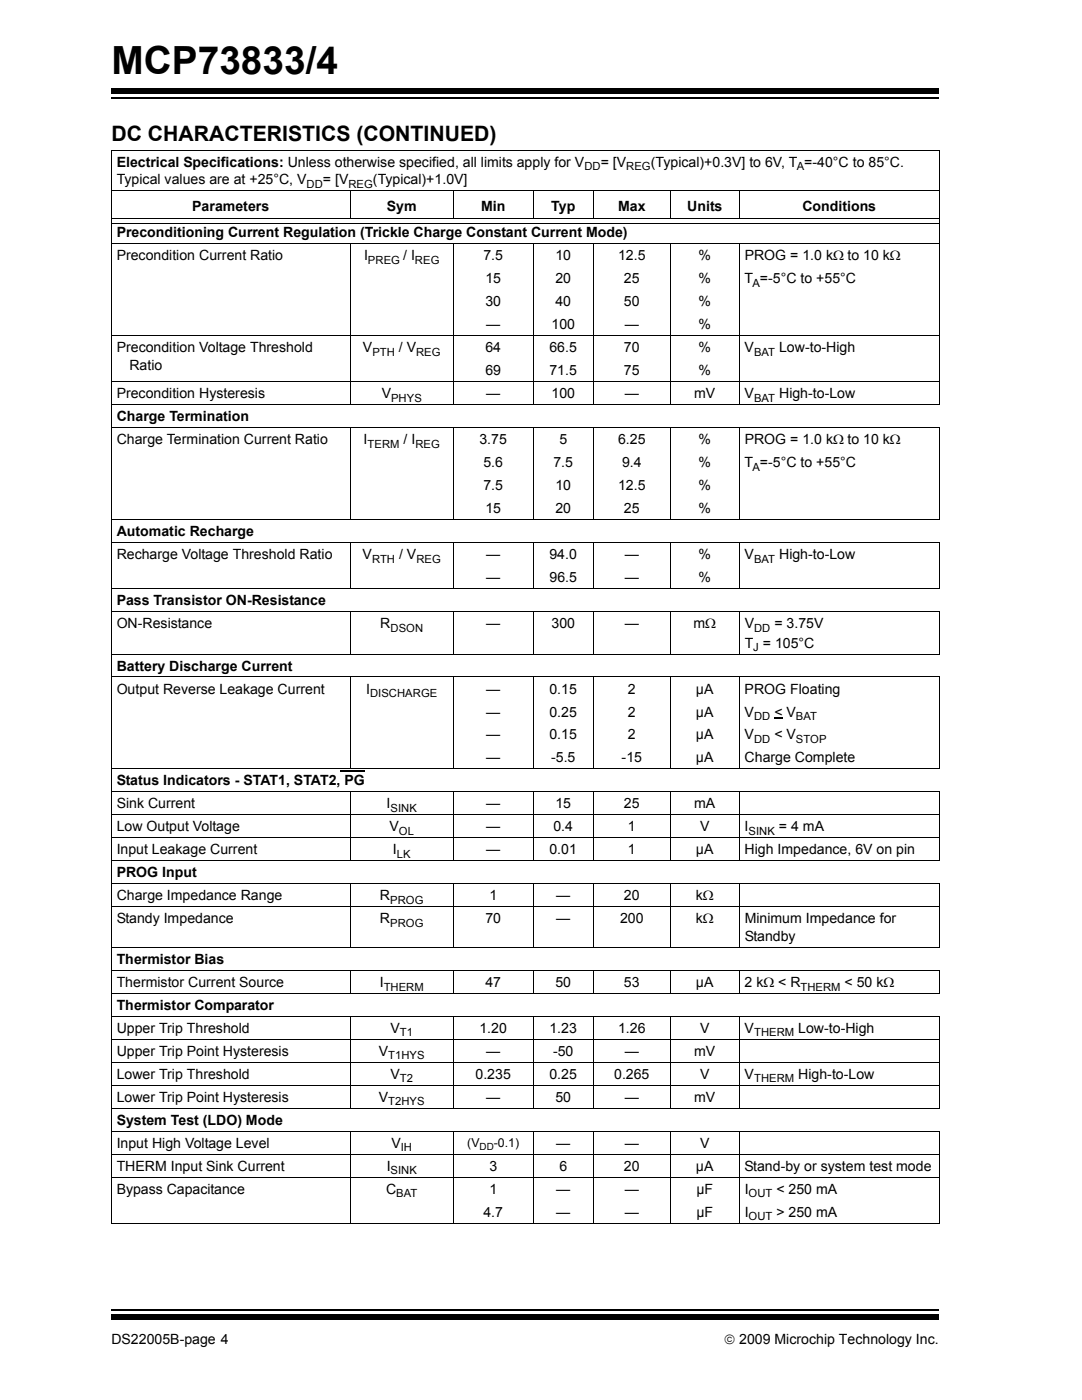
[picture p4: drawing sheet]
<svg xmlns="http://www.w3.org/2000/svg" width="216mm" height="279mm" viewBox="0 0 216 279" stroke-linecap="round" stroke-linejoin="round" font-family="sans-serif">
<defs><g id="words">
<text font-size="7.7" x="22.2" y="14.7">MCP73833/4</text>
<text font-size="4.2" x="22.2" y="28.2">DC CHARACTERISTICS (CONTINUED)</text>
<g font-size="2.8">
<text x="23.3" y="33.3">Electrical Specifications: Unless otherwise specified, all limits apply for V</text>
<text x="119.9" y="33.3">= [V</text>
<text x="129.9" y="33.3">(Typical)+0.3V] to 6V, T =-40°C to 85°C.</text>
<text x="23.3" y="36.8">Typical values are at +25°C, V</text>
<text x="64.4" y="36.8">= [V</text>
<text x="74.4" y="36.8">(Typical)+1.0V]</text>
<text x="23.3" y="47.4">Preconditioning Current Regulation (Trickle Charge Constant Current Mode)</text>
<text x="38.4" y="42.1">Parameters</text>
<text x="77.2" y="42.1">Sym</text>
<text x="96" y="42.1">Min</text>
<text x="110" y="42.1">Typ</text>
<text x="123.3" y="42.1">Max</text>
<text x="137.1" y="42.1">Units</text>
<text x="160.1" y="42.1">Conditions</text>
<text x="23.3" y="52">Precondition Current Ratio</text>
<text x="72.6" y="52">I</text>
<text x="80.5" y="52">/ I</text>
<text x="96.5" y="52">7.5</text>
<text x="110.8" y="52">10</text>
<text x="123.3" y="52">12.5</text>
<text x="139.4" y="52">%</text>
<text x="148.6" y="52">PROG = 1.0 kΩ to 10 kΩ</text>
<text x="96.9" y="56.6">15</text>
<text x="110.8" y="56.6">20</text>
<text x="124.5" y="56.6">25</text>
<text x="139.4" y="56.6">%</text>
<text x="148.6" y="56.6">T =-5°C to +55°C</text>
<text x="96.9" y="61.2">30</text>
<text x="97" y="65.7">—</text>
<text x="110" y="65.7">100</text>
<text x="110.8" y="61.2">40</text>
<text x="124.5" y="61.2">50</text>
<text x="124.7" y="65.7">—</text>
<text x="139.4" y="61.2">%</text>
<text x="139.4" y="65.7">%</text>
<text x="23.3" y="70.3">Precondition Voltage Threshold</text>
<text x="72.4" y="70.3">V</text>
<text x="79.6" y="70.3">/ V</text>
<text x="96.9" y="70.3">64</text>
<text x="109.6" y="70.3">66.5</text>
<text x="124.5" y="70.3">70</text>
<text x="139.4" y="70.3">%</text>
<text x="148.6" y="70.3">V</text>
<text x="155.5" y="70.3">Low-to-High</text>
<text x="25.8" y="73.9">Ratio</text>
<text x="96.9" y="74.9">69</text>
<text x="109.6" y="74.9">71.5</text>
<text x="124.5" y="74.9">75</text>
<text x="139.4" y="74.9">%</text>
<text x="23.3" y="79.5">Precondition Hysteresis</text>
<text x="76.2" y="79.5">V</text>
<text x="97" y="79.5">—</text>
<text x="110" y="79.5">100</text>
<text x="124.7" y="79.5">—</text>
<text x="138.5" y="79.5">mV</text>
<text x="148.6" y="79.5">V</text>
<text x="155.5" y="79.5">High-to-Low</text>
<text x="23.3" y="84.1">Charge Termination</text>
<text x="23.3" y="88.7">Charge Termination Current Ratio</text>
<text x="72.5" y="88.7">I</text>
<text x="80.5" y="88.7">/ I</text>
<text x="95.7" y="88.7">3.75</text>
<text x="111.6" y="88.7">5</text>
<text x="123.3" y="88.7">6.25</text>
<text x="139.4" y="88.7">%</text>
<text x="148.6" y="88.7">PROG = 1.0 kΩ to 10 kΩ</text>
<text x="96.5" y="93.2">5.6</text>
<text x="110.4" y="93.2">7.5</text>
<text x="124.1" y="93.2">9.4</text>
<text x="139.4" y="93.2">%</text>
<text x="148.6" y="93.2">T =-5°C to +55°C</text>
<text x="96.5" y="97.8">7.5</text>
<text x="110.8" y="97.8">10</text>
<text x="123.3" y="97.8">12.5</text>
<text x="139.4" y="97.8">%</text>
<text x="23.3" y="107">Automatic Recharge</text>
<text x="96.9" y="102.4">15</text>
<text x="110.8" y="102.4">20</text>
<text x="124.5" y="102.4">25</text>
<text x="139.4" y="102.4">%</text>
<text x="23.3" y="111.6">Recharge Voltage Threshold Ratio</text>
<text x="72.4" y="111.6">V</text>
<text x="79.6" y="111.6">/ V</text>
<text x="97" y="111.6">—</text>
<text x="109.6" y="111.6">94.0</text>
<text x="124.7" y="111.6">—</text>
<text x="139.4" y="111.6">%</text>
<text x="148.6" y="111.6">V</text>
<text x="155.5" y="111.6">High-to-Low</text>
<text x="97" y="116.2">—</text>
<text x="109.6" y="116.2">96.5</text>
<text x="124.7" y="116.2">—</text>
<text x="139.4" y="116.2">%</text>
<text x="23.3" y="120.8">Pass Transistor ON-Resistance</text>
<text x="23.3" y="125.3">ON-Resistance</text>
<text x="75.9" y="125.3">R</text>
<text x="97" y="125.3">—</text>
<text x="110" y="125.3">300</text>
<text x="124.7" y="125.3">—</text>
<text x="138.4" y="125.3">mΩ</text>
<text x="148.6" y="125.3">V</text>
<text x="154.5" y="125.3">= 3.75V</text>
<text x="148.6" y="129.2">T = 105°C</text>
<text x="23.3" y="133.8">Battery Discharge Current</text>
<text x="23.3" y="138.4">Output Reverse Leakage Current</text>
<text x="73.1" y="138.4">I</text>
<text x="97" y="138.4">—</text>
<text x="97" y="143">—</text>
<text x="109.6" y="138.4">0.15</text>
<text x="109.6" y="143">0.25</text>
<text x="125.3" y="138.4">2</text>
<text x="125.3" y="143">2</text>
<text x="138.9" y="138.4">µA</text>
<text x="138.9" y="143">µA</text>
<text x="148.6" y="138.4">PROG Floating</text>
<text x="148.6" y="143">V</text>
<text x="154.5" y="143">&lt; V</text>
<text x="97" y="147.6">—</text>
<text x="109.6" y="147.6">0.15</text>
<text x="125.3" y="147.6">2</text>
<text x="138.9" y="147.6">µA</text>
<text x="148.6" y="147.6">V</text>
<text x="154.5" y="147.6">&lt; V</text>
<text x="97" y="152.2">—</text>
<text x="110" y="152.2">-5.5</text>
<text x="124" y="152.2">-15</text>
<text x="138.9" y="152.2">µA</text>
<text x="148.6" y="152.2">Charge Complete</text>
<text x="23.3" y="156.8">Status Indicators - STAT1, STAT2, PG</text>
<text x="23.3" y="161.3">Sink Current</text>
<text x="77.2" y="161.3">I</text>
<text x="97" y="161.3">—</text>
<text x="110.8" y="161.3">15</text>
<text x="124.5" y="161.3">25</text>
<text x="138.5" y="161.3">mA</text>
<text x="23.3" y="165.9">Low Output Voltage</text>
<text x="77.7" y="165.9">V</text>
<text x="97" y="165.9">—</text>
<text x="110.4" y="165.9">0.4</text>
<text x="125.3" y="165.9">1</text>
<text x="139.7" y="165.9">V</text>
<text x="148.6" y="165.9">I</text>
<text x="155.4" y="165.9">= 4 mA</text>
<text x="23.3" y="170.5">Input Leakage Current</text>
<text x="78.4" y="170.5">I</text>
<text x="97" y="170.5">—</text>
<text x="109.6" y="170.5">0.01</text>
<text x="125.3" y="170.5">1</text>
<text x="138.9" y="170.5">µA</text>
<text x="148.6" y="170.5">High Impedance, 6V on pin</text>
<text x="23.3" y="175.1">PROG Input</text>
<text x="23.3" y="179.7">Charge Impedance Range</text>
<text x="75.8" y="179.7">R</text>
<text x="97.6" y="179.7">1</text>
<text x="111" y="179.7">—</text>
<text x="124.5" y="179.7">20</text>
<text x="138.9" y="179.7">kΩ</text>
<text x="23.3" y="184.3">Standy Impedance</text>
<text x="75.8" y="184.3">R</text>
<text x="96.9" y="184.3">70</text>
<text x="111" y="184.3">—</text>
<text x="123.7" y="184.3">200</text>
<text x="138.9" y="184.3">kΩ</text>
<text x="148.6" y="184.3">Minimum Impedance for</text>
<text x="148.6" y="187.8">Standby</text>
<text x="23.3" y="192.4">Thermistor Bias</text>
<text x="23.3" y="197">Thermistor Current Source</text>
<text x="75.8" y="197">I</text>
<text x="96.9" y="197">47</text>
<text x="110.8" y="197">50</text>
<text x="124.5" y="197">53</text>
<text x="138.9" y="197">µA</text>
<text x="148.6" y="197">2 kΩ &lt; R</text>
<text x="168.5" y="197">&lt; 50 kΩ</text>
<text x="23.3" y="201.5">Thermistor Comparator</text>
<text x="23.3" y="206.1">Upper Trip Threshold</text>
<text x="77.9" y="206.1">V</text>
<text x="95.7" y="206.1">1.20</text>
<text x="109.6" y="206.1">1.23</text>
<text x="123.3" y="206.1">1.26</text>
<text x="139.7" y="206.1">V</text>
<text x="148.6" y="206.1">V</text>
<text x="159.3" y="206.1">Low-to-High</text>
<text x="23.3" y="215.3">Lower Trip Threshold</text>
<text x="23.3" y="210.7">Upper Trip Point Hysteresis</text>
<text x="75.6" y="210.7">V</text>
<text x="77.9" y="215.3">V</text>
<text x="94.9" y="215.3">0.235</text>
<text x="97" y="210.7">—</text>
<text x="109.6" y="215.3">0.25</text>
<text x="110.4" y="210.7">-50</text>
<text x="122.6" y="215.3">0.265</text>
<text x="124.7" y="210.7">—</text>
<text x="138.5" y="210.7">mV</text>
<text x="139.7" y="215.3">V</text>
<text x="148.6" y="215.3">V</text>
<text x="159.3" y="215.3">High-to-Low</text>
<text x="23.3" y="219.9">Lower Trip Point Hysteresis</text>
<text x="75.6" y="219.9">V</text>
<text x="97" y="219.9">—</text>
<text x="110.8" y="219.9">50</text>
<text x="124.7" y="219.9">—</text>
<text x="138.5" y="219.9">mV</text>
<text x="23.3" y="224.5">System Test (LDO) Mode</text>
<text x="23.3" y="229.1">Input High Voltage Level</text>
<text x="23.3" y="233.7">THERM Input Sink Current</text>
<text x="77.2" y="233.7">I</text>
<text x="78.1" y="229.1">V</text>
<text x="97.6" y="233.7">3</text>
<text x="111" y="229.1">—</text>
<text x="111.6" y="233.7">6</text>
<text x="124.5" y="233.7">20</text>
<text x="124.7" y="229.1">—</text>
<text x="138.9" y="233.7">µA</text>
<text x="139.7" y="229.1">V</text>
<text x="148.6" y="233.7">Stand-by or system test mode</text>
<text x="23.3" y="238.3">Bypass Capacitance</text>
<text x="77" y="238.3">C</text>
<text x="97.6" y="238.3">1</text>
<text x="111" y="238.3">—</text>
<text x="124.7" y="238.3">—</text>
<text x="139" y="238.3">µF</text>
<text x="148.6" y="238.3">I</text>
<text x="154.9" y="238.3">&lt; 250 mA</text>
<text x="96.5" y="242.8">4.7</text>
<text x="111" y="242.8">—</text>
<text x="124.7" y="242.8">—</text>
<text x="139" y="242.8">µF</text>
<text x="148.6" y="242.8">I</text>
<text x="154.9" y="242.8">&gt; 250 mA</text>
<text x="22.2" y="268.1">DS22005B-page 4</text>
<text x="144.5" y="268.1">© 2009 Microchip Technology Inc.</text>
</g>
<g font-size="2.5">
<text x="93.2" y="228.8">(V</text>
<text x="98.6" y="228.8">-0.1)</text>
</g>
<g font-size="2.2">
<text x="116.6" y="34">DD</text>
<text x="125" y="34">REG</text>
<text x="159" y="34">A</text>
<text x="61.2" y="37.5">DD</text>
<text x="69.5" y="37.5">REG</text>
<text x="73.4" y="52.7">PREG</text>
<text x="82.8" y="52.7">REG</text>
<text x="150.1" y="57.3">A</text>
<text x="74.3" y="71">PTH</text>
<text x="83" y="71">REG</text>
<text x="150.5" y="71">BAT</text>
<text x="78" y="80.2">PHYS</text>
<text x="150.5" y="80.2">BAT</text>
<text x="73.3" y="89.4">TERM</text>
<text x="82.9" y="89.4">REG</text>
<text x="150.1" y="94">A</text>
<text x="74.3" y="112.3">RTH</text>
<text x="83.1" y="112.3">REG</text>
<text x="150.5" y="112.3">BAT</text>
<text x="77.9" y="126.1">DSON</text>
<text x="150.3" y="129.9">J</text>
<text x="150.5" y="126.1">DD</text>
<text x="73.9" y="139.1">DISCHARGE</text>
<text x="150.5" y="143.7">DD</text>
<text x="158.8" y="143.7">BAT</text>
<text x="150.5" y="148.3">DD</text>
<text x="158.8" y="148.3">STOP</text>
<text x="77.9" y="162.1">SINK</text>
<text x="79.6" y="166.6">OL</text>
<text x="149.4" y="166.6">SINK</text>
<text x="79.2" y="171.2">LK</text>
<text x="77.9" y="180.4">PROG</text>
<text x="77.9" y="185">PROG</text>
<text x="76.6" y="197.7">THERM</text>
<text x="159.7" y="197.7">THERM</text>
<text x="79.8" y="206.8">T1</text>
<text x="150.5" y="206.8">THERM</text>
<text x="77.5" y="211.4">T1HYS</text>
<text x="77.5" y="220.6">T2HYS</text>
<text x="79.8" y="216">T2</text>
<text x="150.5" y="216">THERM</text>
<text x="80" y="229.8">IH</text>
<text x="77.9" y="234.4">SINK</text>
<text x="79.1" y="239">BAT</text>
<text x="149.4" y="239">OUT</text>
<text x="149.4" y="243.5">OUT</text>
</g>
<text font-size="2" x="95.7" y="229.4">DD</text>
</g></defs>
<path d="M22.2 19.6h165.1" fill="none" stroke="#000" stroke-width=".36"/>
<path d="M22.2 17.7h165.1v1h-165.1z" fill="#000"/>
<path d="M22.2 260.3h165.1v6h-165.1z" fill="#fff"/>
<path d="M22.2 261.4h165.1" fill="none" stroke="#000" stroke-width=".36"/>
<path d="M154.5 143.2h1.6v.2h-1.6zM22.2 262.4h165.1v1h-165.1z" fill="#000"/>
<path d="M67.9 153.8h4.9" fill="none" stroke="#000" stroke-width=".3"/>
<g fill="none" stroke="#000" stroke-width=".2">
<path d="M22.1 30h165.4M22.1 38.1h165.4M22.2 30.1v213.9M69.8 38v5.6M90.5 38v5.6M106.4 38v5.6M118.4 38v5.6M133.7 38v5.6M147.5 38v5.6M187.4 30.1v50.6M22.1 48.7h165.4M22.3 43.6h165"/>
<path d="M22.3 44.5h165M69.8 48.6v32.3M90.5 48.6v32.3M106.4 48.6v32.3M118.4 48.6v32.3M133.7 48.6v32.3M147.5 48.6v32.3M22.1 67h165.4M22.1 76.2h165.4M22.1 80.8h165.4M22.1 85.4h165.4M69.8 85.3v18.5"/>
<path d="M90.5 85.3v18.5M106.4 85.3v18.5M118.4 85.3v18.5M133.7 85.3v18.5M147.5 85.3v18.5M187.4 85.4v18.2M22.1 103.7h165.4M22.1 108.3h165.4M22.1 117.5h165.4M69.8 108.2v9.4M90.5 108.2v9.4M106.4 108.2v9.4"/>
<path d="M118.4 108.2v9.4M133.7 108.2v9.4M147.5 108.2v9.4M187.4 108.4v9M22.1 122.1h165.4M22.1 130.5h165.4M22.1 135.1h165.4M69.8 122v8.6M69.8 135v18.5M90.5 122v8.6M90.5 135v18.5M106.4 122v8.6"/>
<path d="M106.4 135v18.5M118.4 122v8.6M118.4 135v18.5M133.7 122v8.6M133.7 135v18.5M147.5 122v8.6M147.5 135v18.5M187.4 122.2v8.2M187.4 135.2v18.2M22.1 153.5h165.4M22.1 158.1h165.4M69.8 158v13.9"/>
<path d="M90.5 158v13.9M106.4 158v13.9M118.4 158v13.9M133.7 158v13.9M147.5 158v13.9M187.4 158.1v13.6M22.1 162.6h165.4M22.1 167.2h165.4M22.1 171.8h165.4M22.1 176.4h165.4M69.8 176.3v12.9M90.5 176.3v12.9"/>
<path d="M106.4 176.3v12.9M118.4 176.3v12.9M133.7 176.3v12.9M147.5 176.3v12.9M187.4 176.5v12.5M22.1 181h165.4M22.1 189.1h165.4M22.1 193.7h165.4M22.1 198.3h165.4M69.8 193.6v4.8M90.5 193.6v4.8M106.4 193.6v4.8"/>
<path d="M118.4 193.6v4.8M133.7 193.6v4.8M147.5 193.6v4.8M187.4 193.8v4.4M22.1 202.8h165.4M22.1 207.4h165.4M22.1 212h165.4M22.1 216.6h165.4M69.8 202.8v18.5M90.5 202.8v18.5M106.4 202.8v18.5M118.4 202.8v18.5"/>
<path d="M133.7 202.8v18.5M147.5 202.8v18.5M187.4 202.9v18.2M22.1 221.2h165.4M22.1 225.8h165.4M22.1 230.4h165.4M22.1 234.9h165.4M69.8 225.7v18.5M90.5 225.7v18.5M106.4 225.7v18.5M118.4 225.7v18.5M133.7 225.7v18.5"/>
<path d="M147.5 225.7v18.5M187.4 225.9v18.1M22.1 244.1h165.4"/>
</g>
<use href="#words"/>
</svg>
